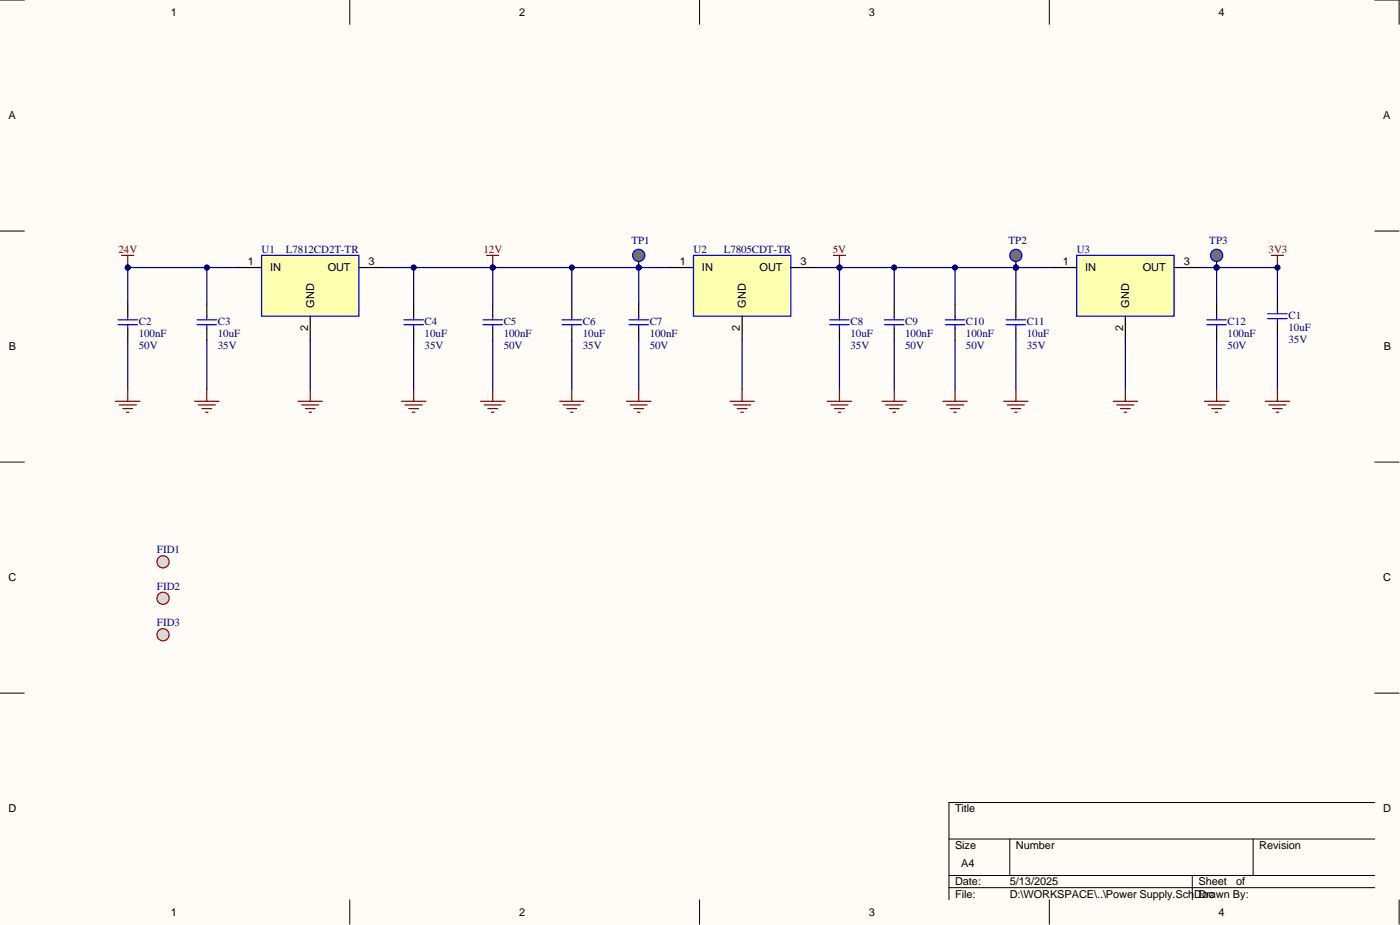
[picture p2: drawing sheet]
<svg xmlns="http://www.w3.org/2000/svg" width="292mm" height="193mm" viewBox="0 0 292 193" stroke-linecap="round" stroke-linejoin="round" font-family="sans-serif">
<defs><g id="words">
<g font-size="2.3">
<text x="35.6" y="3.3">1</text>
<text x="108.3" y="3.3">2</text>
<text x="181.3" y="3.3">3</text>
<text x="254.3" y="3.3">4</text>
<text x="1.8" y="24.9">A</text>
<text x="288.6" y="24.9">A</text>
<text x="51.7" y="55.3">1</text>
<text x="56.4" y="56.6">IN</text>
<text x="68.4" y="56.6">OUT</text>
<text x="76.9" y="55.3">3</text>
<text x="141.8" y="55.3">1</text>
<text x="146.5" y="56.6">IN</text>
<text x="158.5" y="56.6">OUT</text>
<text x="167" y="55.3">3</text>
<text x="221.8" y="55.3">1</text>
<text x="226.4" y="56.6">IN</text>
<text x="238.4" y="56.6">OUT</text>
<text x="247" y="55.3">3</text>
<text x="65.5" y="64.2" transform="rotate(-90 65.5 64.2)">GND</text>
<text x="155.6" y="64.2" transform="rotate(-90 155.6 64.2)">GND</text>
<text x="235.6" y="64.2" transform="rotate(-90 235.6 64.2)">GND</text>
<text x="64.3" y="69.1" transform="rotate(-90 64.3 69.1)">2</text>
<text x="154.4" y="69.1" transform="rotate(-90 154.4 69.1)">2</text>
<text x="234.3" y="69.1" transform="rotate(-90 234.3 69.1)">2</text>
<text x="1.9" y="73.1">B</text>
<text x="288.7" y="73.1">B</text>
<text x="1.8" y="121.3">C</text>
<text x="288.6" y="121.3">C</text>
<text x="1.8" y="169.5">D</text>
<text x="199.3" y="169.5">Title</text>
<text x="288.6" y="169.5">D</text>
<text x="199.3" y="177.1">Size</text>
<text x="212" y="177.1">Number</text>
<text x="262.7" y="177.1">Revision</text>
<text x="199.3" y="184.7">Date:</text>
<text x="200.5" y="180.9">A4</text>
<text x="210.7" y="184.7">5/13/2025</text>
<text x="250" y="184.7">Sheet</text>
<text x="257.9" y="184.7">of</text>
<text x="35.6" y="191.1">1</text>
<text x="108.3" y="191.1">2</text>
<text x="181.3" y="191.1">3</text>
<text x="199.3" y="187.3">File:</text>
<text x="210.7" y="187.3">D:\WORKSPACE\..\Power Supply.SchDoc</text>
<text x="250" y="187.3">Drawn By:</text>
<text x="254.3" y="191.1">4</text>
</g>
<g font-size="2.3" fill="#800000">
<text x="24.7" y="52.8">24V</text>
<text x="100.9" y="52.8">12V</text>
<text x="173.8" y="52.8">5V</text>
<text x="264.7" y="52.8">3V3</text>
</g>
<g font-size="2.3" fill="#000080">
<text x="54.6" y="52.8">U1</text>
<text x="59.7" y="52.8">L7812CD2T-TR</text>
<text x="131.7" y="51">TP1</text>
<text x="144.7" y="52.8">U2</text>
<text x="151" y="52.8">L7805CDT-TR</text>
<text x="210.4" y="51">TP2</text>
<text x="224.6" y="52.8">U3</text>
<text x="252.3" y="51">TP3</text>
<text x="28.9" y="70.3">100nF</text>
<text x="28.9" y="67.7">C2</text>
<text x="45.4" y="70.3">10uF</text>
<text x="45.4" y="67.7">C3</text>
<text x="88.6" y="70.3">10uF</text>
<text x="88.6" y="67.7">C4</text>
<text x="105.1" y="70.3">100nF</text>
<text x="105.1" y="67.7">C5</text>
<text x="121.6" y="70.3">10uF</text>
<text x="121.6" y="67.7">C6</text>
<text x="135.5" y="70.3">100nF</text>
<text x="135.5" y="67.7">C7</text>
<text x="177.4" y="70.3">10uF</text>
<text x="177.4" y="67.7">C8</text>
<text x="188.9" y="70.3">100nF</text>
<text x="188.9" y="67.7">C9</text>
<text x="201.5" y="70.3">100nF</text>
<text x="201.5" y="67.7">C10</text>
<text x="214.2" y="70.3">10uF</text>
<text x="214.2" y="67.7">C11</text>
<text x="256.1" y="70.3">100nF</text>
<text x="256.1" y="67.7">C12</text>
<text x="268.8" y="69">10uF</text>
<text x="268.8" y="71.5">35V</text>
<text x="268.8" y="66.5">C1</text>
<text x="28.9" y="72.8">50V</text>
<text x="45.4" y="72.8">35V</text>
<text x="88.6" y="72.8">35V</text>
<text x="105.1" y="72.8">50V</text>
<text x="121.6" y="72.8">35V</text>
<text x="135.5" y="72.8">50V</text>
<text x="177.4" y="72.8">35V</text>
<text x="188.9" y="72.8">50V</text>
<text x="201.5" y="72.8">50V</text>
<text x="214.2" y="72.8">35V</text>
<text x="256.1" y="72.8">50V</text>
<text x="32.7" y="115.4">FID1</text>
<text x="32.7" y="123">FID2</text>
<text x="32.7" y="130.6">FID3</text>
</g>
</g></defs>
<g fill="#fffcf8">
<path d="M0 0h291.9v192.8h-291.9z" fill-rule="evenodd"/>
<path d="M5.1 5.1h281.7v182.6h-281.7z" fill-rule="evenodd"/>
</g>
<g fill="none" stroke="#000" stroke-width=".21">
<path d="M0 0h5.1M73 0v5.1M146 0v5.1M218.9 0v5.1M286.8 0h5.1v5.1M0 48.2h5.1M286.8 48.2h5.1M0 96.4h5.1M286.8 96.4h5.1M0 144.6h5.1M286.8 144.6h5.1M198 175h88.8"/>
<path d="M210.7 175v7.6M261.5 175v7.6M286.8 167.4h-88.8v20.3M73 187.7v5.1M146 187.7v5.1M198 182.6h88.8M198 185.2h88.8M218.9 187.7v5.1M248.8 182.6v5.1M291.9 187.7v5.1"/>
</g>
<path d="M101.5 53.3h2.6M102.8 53.3v2.5" fill="none" stroke="#800000" stroke-width=".25"/>
<circle cx="102.8" cy="55.8" r=".51" fill="#000080"/>
<circle cx="102.8" cy="55.8" r=".51" fill="none" stroke="#000080" stroke-width=".21"/>
<path d="M25.4 53.3h2.5M26.7 53.3v2.5" fill="none" stroke="#800000" stroke-width=".25"/>
<circle cx="26.7" cy="55.8" r=".51" fill="#000080"/>
<circle cx="26.7" cy="55.8" r=".51" fill="none" stroke="#000080" stroke-width=".21"/>
<g fill="none" stroke="#800000" stroke-width=".25">
<path d="M24.1 83.7h5.1M24.9 84.5h3.5M25.6 85.2h2.1M26.4 86h.5M26.7 81.2v2.5M62.2 83.7h5.1M63 84.5h3.5M63.7 85.2h2M64.5 86h.5M64.7 81.2v2.5M100.3 83.7h5M101 84.5h3.6"/>
<path d="M101.8 85.2h2M102.5 86h.6M102.8 81.2v2.5"/>
</g>
<path d="M144.7 53.3h20.3v12.7h-20.3z" fill-rule="evenodd" fill="#ffffb0"/>
<path d="M144.7 53.3h20.3v12.7h-20.3z" fill="none" stroke="#00f" stroke-width=".25"/>
<path d="M139.6 55.8h5.1M165 55.8h5.1M154.8 66v5" fill="none" stroke="#000" stroke-width=".25"/>
<path d="M54.6 53.3h20.3v12.7h-20.3z" fill-rule="evenodd" fill="#ffffb0"/>
<path d="M54.6 53.3h20.3v12.7h-20.3z" fill="none" stroke="#00f" stroke-width=".25"/>
<path d="M49.5 55.8h5.1M74.9 55.8h5.1M64.7 66v5" fill="none" stroke="#000" stroke-width=".25"/>
<g fill="none" stroke="#800000" stroke-width=".25">
<path d="M265.3 53.3h2.5M266.5 53.3v2.5M130.7 83.7h5.1M131.5 84.5h3.5M132.2 85.2h2.1M133 86h.5M133.3 81.2v2.5M152.3 83.7h5.1M153.1 84.5h3.5M153.8 85.2h2.1M154.6 86h.5M154.8 81.2v2.5"/>
<path d="M184 83.7h5.1M184.8 84.5h3.5M185.6 85.2h2M186.3 86h.5M186.6 81.2v2.5M196.7 83.7h5.1M197.5 84.5h3.5M198.2 85.2h2.1M199 86h.5M199.3 81.2v2.5M232.3 83.7h5M233 84.5h3.6"/>
<path d="M233.8 85.2h2M234.5 86h.6M234.8 81.2v2.5"/>
</g>
<circle cx="266.5" cy="55.8" r=".51" fill="#000080"/>
<circle cx="266.5" cy="55.8" r=".51" fill="none" stroke="#000080" stroke-width=".21"/>
<path d="M251.3 83.7h5.1M252.1 84.5h3.5M252.8 85.2h2.1M253.6 86h.5M253.8 81.2v2.5" fill="none" stroke="#800000" stroke-width=".25"/>
<path d="M224.6 53.3h20.4v12.7h-20.4z" fill-rule="evenodd" fill="#ffffb0"/>
<path d="M224.6 53.3h20.4v12.7h-20.4z" fill="none" stroke="#00f" stroke-width=".25"/>
<path d="M219.6 55.8h5M245 55.8h5M234.8 66v5" fill="none" stroke="#000" stroke-width=".25"/>
<path d="M173.9 53.3h2.5M175.1 53.3v2.5" fill="none" stroke="#800000" stroke-width=".25"/>
<circle cx="175.1" cy="55.8" r=".51" fill="#000080"/>
<circle cx="175.1" cy="55.8" r=".51" fill="none" stroke="#000080" stroke-width=".21"/>
<circle cx="212" cy="55.8" r=".51" fill="#000080"/>
<circle cx="212" cy="55.8" r=".51" fill="none" stroke="#000080" stroke-width=".21"/>
<circle cx="212" cy="53.3" r="1.27" fill="#707070"/>
<circle cx="212" cy="53.3" r="1.27" fill="none" stroke="#00f" stroke-width=".25"/>
<path d="M212 54.5v1.3" fill="none" stroke="#000" stroke-width=".25"/>
<circle cx="212" cy="55.8" r=".51" fill="#000080"/>
<circle cx="212" cy="55.8" r=".51" fill="none" stroke="#000080" stroke-width=".21"/>
<circle cx="133.3" cy="55.8" r=".51" fill="#000080"/>
<circle cx="133.3" cy="55.8" r=".51" fill="none" stroke="#000080" stroke-width=".21"/>
<circle cx="133.3" cy="53.3" r="1.27" fill="#707070"/>
<circle cx="133.3" cy="53.3" r="1.27" fill="none" stroke="#00f" stroke-width=".25"/>
<path d="M133.3 54.5v1.3" fill="none" stroke="#000" stroke-width=".25"/>
<circle cx="133.3" cy="55.8" r=".51" fill="#000080"/>
<circle cx="133.3" cy="55.8" r=".51" fill="none" stroke="#000080" stroke-width=".21"/>
<circle cx="253.8" cy="55.8" r=".51" fill="#000080"/>
<circle cx="253.8" cy="55.8" r=".51" fill="none" stroke="#000080" stroke-width=".21"/>
<circle cx="253.8" cy="53.3" r="1.27" fill="#707070"/>
<circle cx="253.8" cy="53.3" r="1.27" fill="none" stroke="#00f" stroke-width=".25"/>
<path d="M253.8 54.5v1.3" fill="none" stroke="#000" stroke-width=".25"/>
<circle cx="253.8" cy="55.8" r=".51" fill="#000080"/>
<circle cx="253.8" cy="55.8" r=".51" fill="none" stroke="#000080" stroke-width=".21"/>
<g fill="none" stroke="#000" stroke-width=".25">
<path d="M26.7 63.4v2.6M26.7 68.5v2.5M43.2 63.4v2.6M43.2 68.5v2.5M86.3 63.4v2.6M86.3 68.5v2.5M102.8 63.4v2.6M102.8 68.5v2.5M119.3 63.4v2.6M119.3 68.5v2.5M133.3 63.4v2.6M133.3 68.5v2.5"/>
<path d="M175.1 63.4v2.6M175.1 68.5v2.5M186.6 63.4v2.6M186.6 68.5v2.5M199.3 63.4v2.6M199.3 68.5v2.5M212 63.4v2.6M212 68.5v2.5M253.8 63.4v2.6M253.8 68.5v2.5M266.5 62.2v2.5M266.5 67.2v2.6"/>
</g>
<g fill="none" stroke="#00f" stroke-width=".25">
<path d="M24.6 66.7h4.1M24.6 67.7h4.1M26.7 66v.7M26.7 67.7v.8M41.1 66.7h4.1M41.1 67.7h4.1M43.2 66v.7M43.2 67.7v.8M84.3 66.7h4M84.3 67.7h4M86.3 66v.7M86.3 67.7v.8"/>
<path d="M100.8 66.7h4M100.8 67.7h4M102.8 66v.7M102.8 67.7v.8M117.3 66.7h4M117.3 67.7h4M119.3 66v.7M119.3 67.7v.8M131.2 66.7h4.1M131.2 67.7h4.1M133.3 66v.7M133.3 67.7v.8"/>
<path d="M173.1 66.7h4.1M173.1 67.7h4.1M175.1 66v.7M175.1 67.7v.8M184.5 66.7h4.1M184.5 67.7h4.1M186.6 66v.7M186.6 67.7v.8M197.2 66.7h4.1M197.2 67.7h4.1M199.3 66v.7M199.3 67.7v.8"/>
<path d="M209.9 66.7h4.1M209.9 67.7h4.1M212 66v.7M212 67.7v.8M251.8 66.7h4.1M251.8 67.7h4.1M253.8 66v.7M253.8 67.7v.8M264.5 65.5h4.1M264.5 66.5h4.1M266.5 64.7v.8M266.5 66.5v.7"/>
</g>
<g fill="none" stroke="#800000" stroke-width=".25">
<path d="M40.6 83.7h5.1M41.4 84.5h3.5M42.1 85.2h2.1M42.9 86h.5M43.2 81.2v2.5M83.8 83.7h5M84.5 84.5h3.6M85.3 85.2h2M86.1 86h.5M86.3 81.2v2.5M116.8 83.7h5M117.5 84.5h3.6"/>
<path d="M118.3 85.2h2M119 86h.6M119.3 81.2v2.5M172.6 83.7h5.1M173.4 84.5h3.5M174.1 85.2h2.1M174.9 86h.5M175.1 81.2v2.5M209.4 83.7h5.1M210.2 84.5h3.5M210.9 85.2h2.1M211.7 86h.5"/>
<path d="M212 81.2v2.5M264 83.7h5.1M264.8 84.5h3.5M265.5 85.2h2M266.3 86h.5M266.5 81.2v2.5"/>
</g>
<circle cx="34" cy="117.2" r="1.27" fill="#d9d9d9"/>
<circle cx="34" cy="117.2" r="1.27" fill="none" stroke="#980000" stroke-width=".25"/>
<circle cx="34" cy="124.8" r="1.27" fill="#d9d9d9"/>
<circle cx="34" cy="124.8" r="1.27" fill="none" stroke="#980000" stroke-width=".25"/>
<circle cx="34" cy="132.4" r="1.27" fill="#d9d9d9"/>
<circle cx="34" cy="132.4" r="1.27" fill="none" stroke="#980000" stroke-width=".25"/>
<path d="M26.7 55.8h22.8M253.8 71v10.2" fill="none" stroke="#000080" stroke-width=".25"/>
<circle cx="26.7" cy="55.8" r=".51" fill="#000080"/>
<circle cx="26.7" cy="55.8" r=".51" fill="none" stroke="#000080" stroke-width=".21"/>
<circle cx="43.2" cy="55.8" r=".51" fill="#000080"/>
<circle cx="43.2" cy="55.8" r=".51" fill="none" stroke="#000080" stroke-width=".21"/>
<path d="M80 55.8h22.8" fill="none" stroke="#000080" stroke-width=".25"/>
<circle cx="86.3" cy="55.8" r=".51" fill="#000080"/>
<circle cx="86.3" cy="55.8" r=".51" fill="none" stroke="#000080" stroke-width=".21"/>
<circle cx="102.8" cy="55.8" r=".51" fill="#000080"/>
<circle cx="102.8" cy="55.8" r=".51" fill="none" stroke="#000080" stroke-width=".21"/>
<path d="M102.8 55.8h36.8" fill="none" stroke="#000080" stroke-width=".25"/>
<circle cx="102.8" cy="55.8" r=".51" fill="#000080"/>
<circle cx="102.8" cy="55.8" r=".51" fill="none" stroke="#000080" stroke-width=".21"/>
<circle cx="119.3" cy="55.8" r=".51" fill="#000080"/>
<circle cx="119.3" cy="55.8" r=".51" fill="none" stroke="#000080" stroke-width=".21"/>
<circle cx="133.3" cy="55.8" r=".51" fill="#000080"/>
<circle cx="133.3" cy="55.8" r=".51" fill="none" stroke="#000080" stroke-width=".21"/>
<path d="M170.1 55.8h41.9" fill="none" stroke="#000080" stroke-width=".25"/>
<circle cx="175.1" cy="55.8" r=".51" fill="#000080"/>
<circle cx="175.1" cy="55.8" r=".51" fill="none" stroke="#000080" stroke-width=".21"/>
<circle cx="186.6" cy="55.8" r=".51" fill="#000080"/>
<circle cx="186.6" cy="55.8" r=".51" fill="none" stroke="#000080" stroke-width=".21"/>
<circle cx="199.3" cy="55.8" r=".51" fill="#000080"/>
<circle cx="199.3" cy="55.8" r=".51" fill="none" stroke="#000080" stroke-width=".21"/>
<circle cx="212" cy="55.8" r=".51" fill="#000080"/>
<circle cx="212" cy="55.8" r=".51" fill="none" stroke="#000080" stroke-width=".21"/>
<path d="M212 55.8h7.6" fill="none" stroke="#000080" stroke-width=".25"/>
<circle cx="212" cy="55.8" r=".51" fill="#000080"/>
<circle cx="212" cy="55.8" r=".51" fill="none" stroke="#000080" stroke-width=".21"/>
<path d="M250 55.8h3.8v7.6" fill="none" stroke="#000080" stroke-width=".25"/>
<circle cx="253.8" cy="55.8" r=".51" fill="#000080"/>
<circle cx="253.8" cy="55.8" r=".51" fill="none" stroke="#000080" stroke-width=".21"/>
<path d="M253.8 55.8h12.7v6.4" fill="none" stroke="#000080" stroke-width=".25"/>
<circle cx="253.8" cy="55.8" r=".51" fill="#000080"/>
<circle cx="253.8" cy="55.8" r=".51" fill="none" stroke="#000080" stroke-width=".21"/>
<circle cx="266.5" cy="55.8" r=".51" fill="#000080"/>
<circle cx="266.5" cy="55.8" r=".51" fill="none" stroke="#000080" stroke-width=".21"/>
<path d="M26.7 55.8v7.6M26.7 71v10.2" fill="none" stroke="#000080" stroke-width=".25"/>
<circle cx="26.7" cy="55.8" r=".51" fill="#000080"/>
<circle cx="26.7" cy="55.8" r=".51" fill="none" stroke="#000080" stroke-width=".21"/>
<path d="M43.2 55.8v7.6M43.2 71v10.2" fill="none" stroke="#000080" stroke-width=".25"/>
<circle cx="43.2" cy="55.8" r=".51" fill="#000080"/>
<circle cx="43.2" cy="55.8" r=".51" fill="none" stroke="#000080" stroke-width=".21"/>
<path d="M86.3 55.8v7.6M64.7 71v10.2M86.3 71v10.2" fill="none" stroke="#000080" stroke-width=".25"/>
<circle cx="86.3" cy="55.8" r=".51" fill="#000080"/>
<circle cx="86.3" cy="55.8" r=".51" fill="none" stroke="#000080" stroke-width=".21"/>
<path d="M102.8 55.8v7.6M102.8 71v10.2" fill="none" stroke="#000080" stroke-width=".25"/>
<circle cx="102.8" cy="55.8" r=".51" fill="#000080"/>
<circle cx="102.8" cy="55.8" r=".51" fill="none" stroke="#000080" stroke-width=".21"/>
<path d="M119.3 55.8v7.6M119.3 71v10.2" fill="none" stroke="#000080" stroke-width=".25"/>
<circle cx="119.3" cy="55.8" r=".51" fill="#000080"/>
<circle cx="119.3" cy="55.8" r=".51" fill="none" stroke="#000080" stroke-width=".21"/>
<path d="M133.3 55.8v7.6M133.3 71v10.2" fill="none" stroke="#000080" stroke-width=".25"/>
<circle cx="133.3" cy="55.8" r=".51" fill="#000080"/>
<circle cx="133.3" cy="55.8" r=".51" fill="none" stroke="#000080" stroke-width=".21"/>
<path d="M175.1 55.8v7.6M154.8 71v10.2M175.1 71v10.2" fill="none" stroke="#000080" stroke-width=".25"/>
<circle cx="175.1" cy="55.8" r=".51" fill="#000080"/>
<circle cx="175.1" cy="55.8" r=".51" fill="none" stroke="#000080" stroke-width=".21"/>
<path d="M186.6 55.8v7.6M186.6 71v10.2" fill="none" stroke="#000080" stroke-width=".25"/>
<circle cx="186.6" cy="55.8" r=".51" fill="#000080"/>
<circle cx="186.6" cy="55.8" r=".51" fill="none" stroke="#000080" stroke-width=".21"/>
<path d="M199.3 55.8v7.6M199.3 71v10.2" fill="none" stroke="#000080" stroke-width=".25"/>
<circle cx="199.3" cy="55.8" r=".51" fill="#000080"/>
<circle cx="199.3" cy="55.8" r=".51" fill="none" stroke="#000080" stroke-width=".21"/>
<path d="M212 55.8v7.6M212 71v10.2" fill="none" stroke="#000080" stroke-width=".25"/>
<circle cx="212" cy="55.8" r=".51" fill="#000080"/>
<circle cx="212" cy="55.8" r=".51" fill="none" stroke="#000080" stroke-width=".21"/>
<path d="M234.8 71v10.2M266.5 69.8v11.4" fill="none" stroke="#000080" stroke-width=".25"/>
<use href="#words"/>
</svg>
